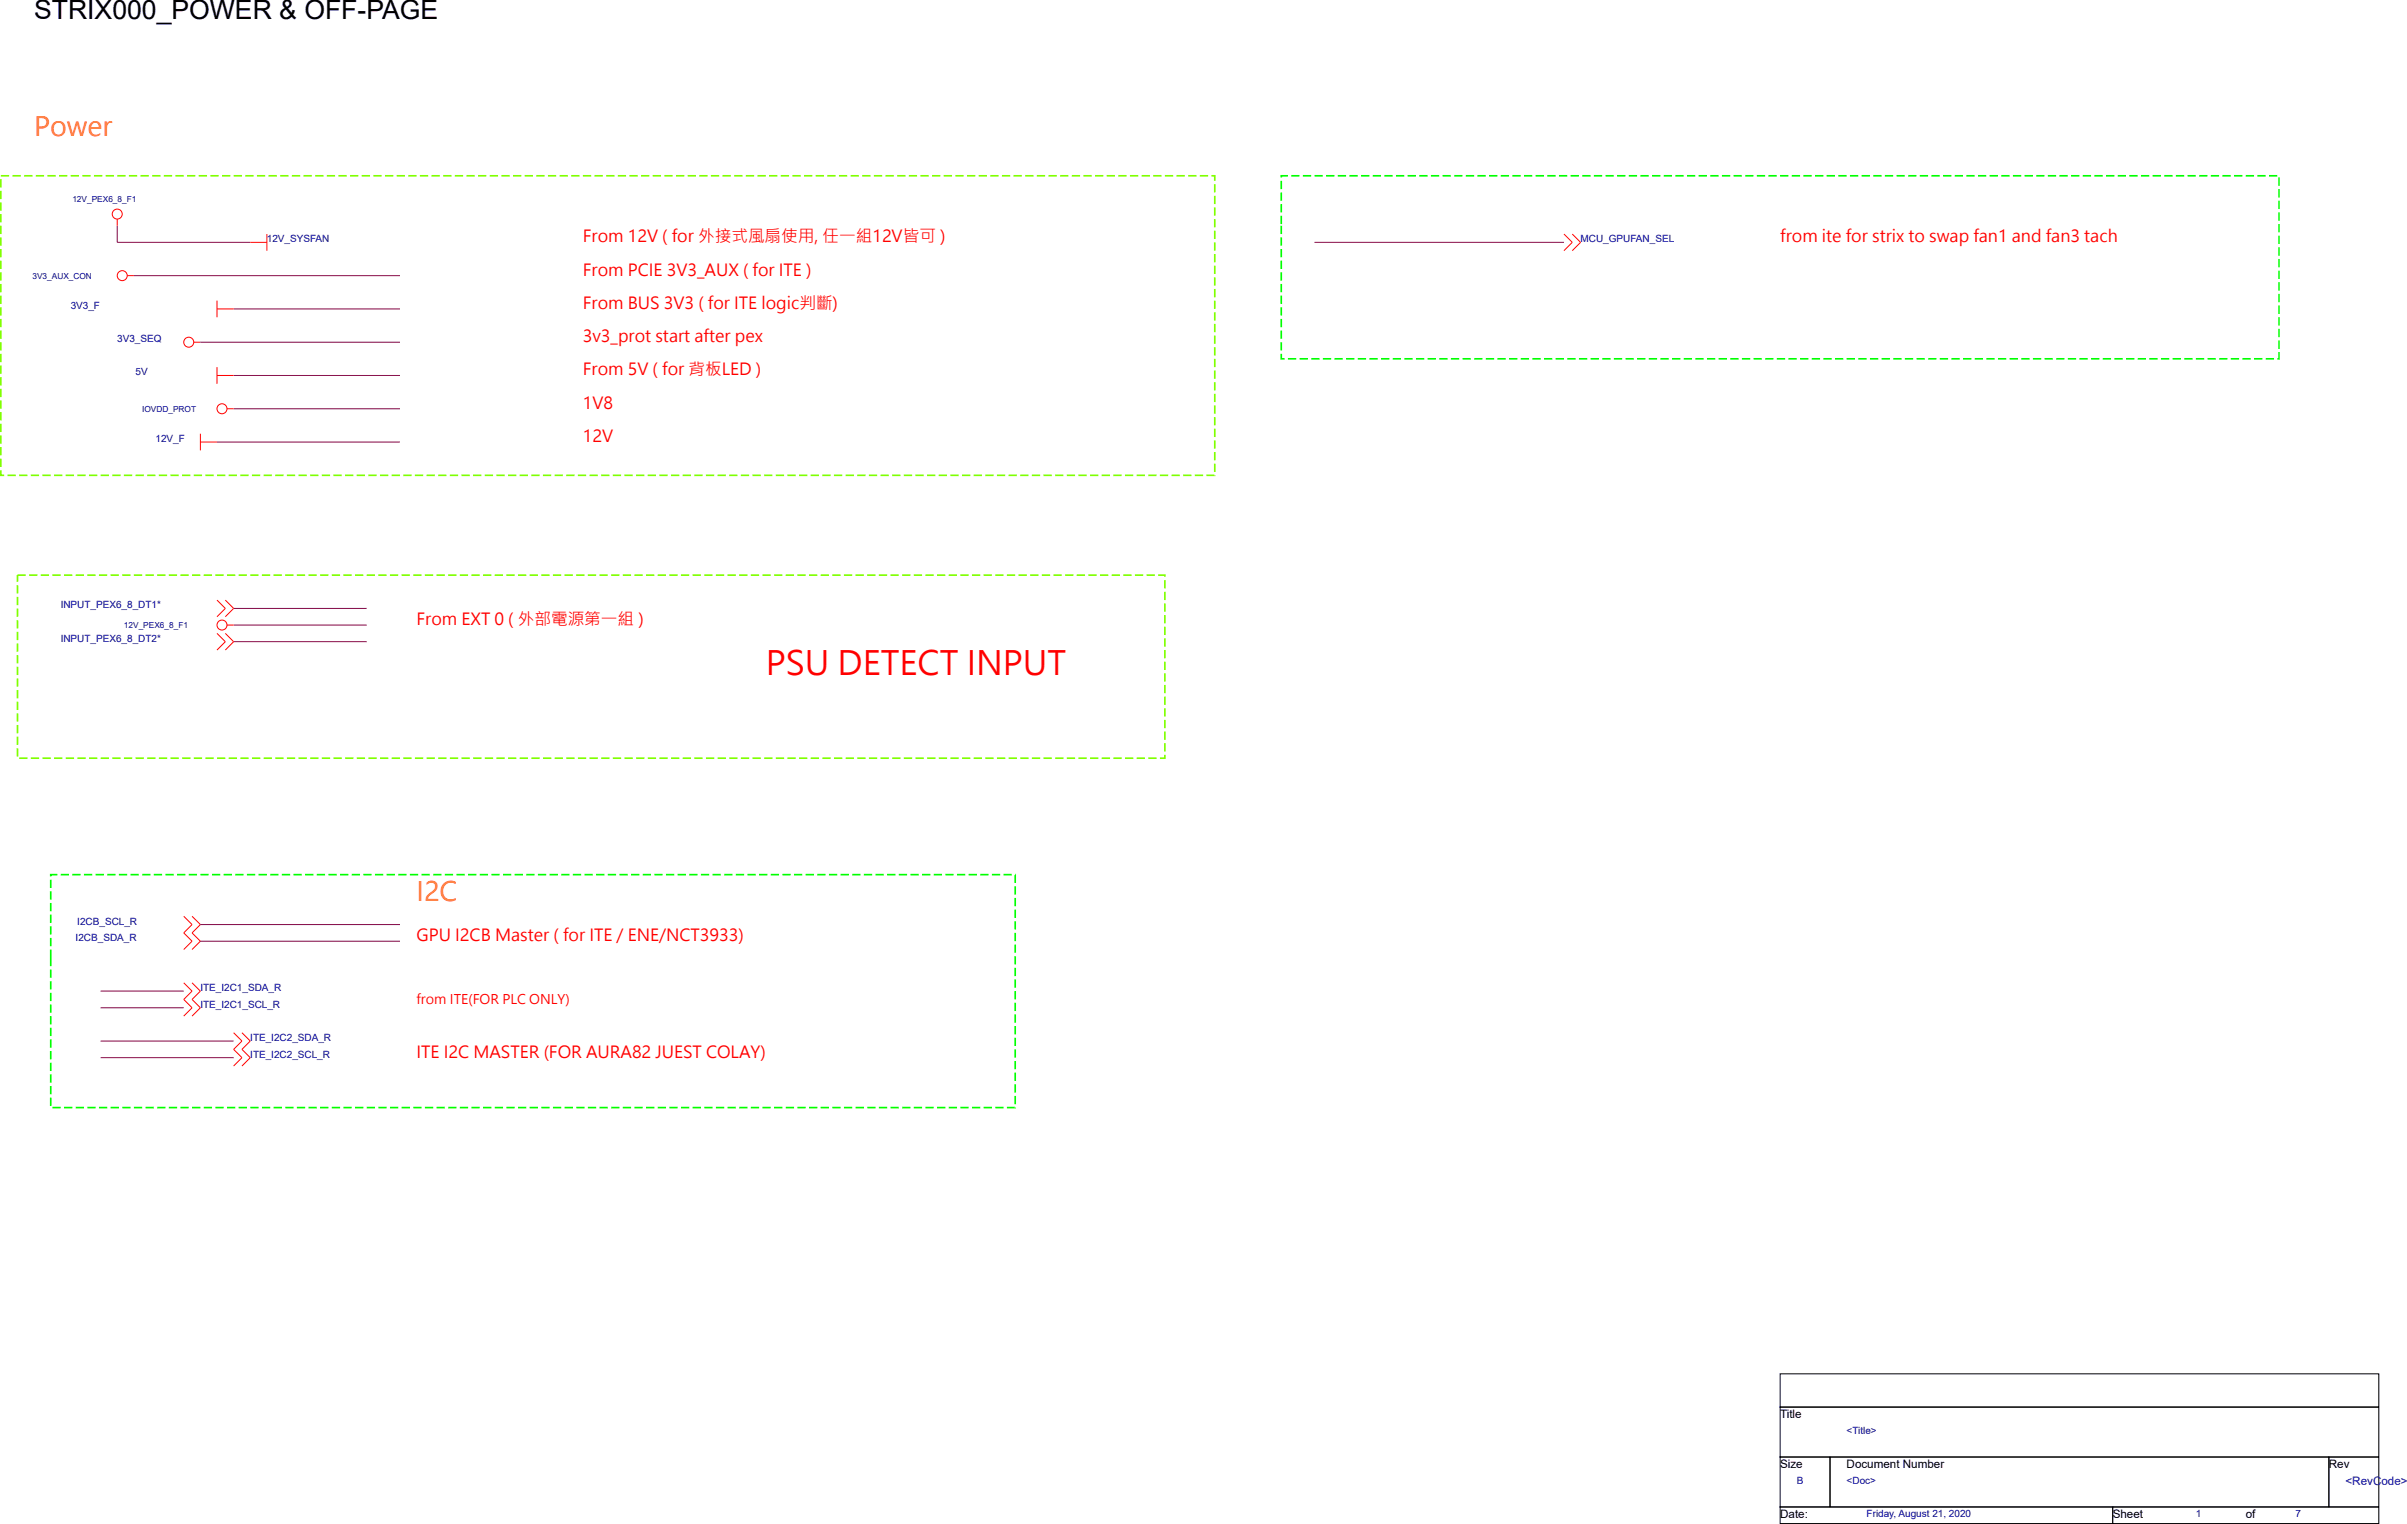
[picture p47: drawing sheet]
<svg xmlns="http://www.w3.org/2000/svg" width="122mm" height="77mm" viewBox="0 0 122 77" stroke-linecap="round" stroke-linejoin="round" font-family="sans-serif">
<defs><g id="words">
<text font-size="1.7" fill="#f00" x="38.9" y="34.3">PSU DETECT INPUT</text>
<text font-size="1.4" x="1.7" y="1">STRIX000_POWER &amp; OFF-PAGE</text>
<g font-size="1.4" fill="#ff8000">
<text x="1.7" y="6.9">Power</text>
<text x="21.2" y="45.7">I2C</text>
</g>
<g font-size=".8" fill="#f00">
<text x="29.6" y="14">From PCIE 3V3_AUX ( for ITE )</text>
<text x="29.6" y="15.7">From BUS 3V3 ( for ITE logic判斷)</text>
<text x="29.6" y="12.3">From 12V ( for 外接式風扇使⽤, 任⼀組12V皆可 )</text>
<text x="29.6" y="17.4">3v3_prot start after pex</text>
<text x="90.4" y="12.3">from ite for strix to swap fan1 and fan3 tach</text>
<text x="29.6" y="19.1">From 5V ( for 背板LED )</text>
<text x="29.6" y="20.7">1V8</text>
<text x="29.6" y="22.4">12V</text>
<text x="21.2" y="31.7">From EXT 0 ( 外部電源第⼀組 )</text>
<text x="21.2" y="47.8">GPU I2CB Master ( for ITE / ENE/NCT3933)</text>
<text x="21.2" y="53.7">ITE I2C MASTER (FOR AURA82 JUEST COLAY)</text>
</g>
<text font-size=".7" fill="#f00" x="21.2" y="51">from ITE(FOR PLC ONLY)</text>
<g font-size=".6">
<text x="90.4" y="72">Title</text>
<text x="90.4" y="74.5">Size</text>
<text x="90.4" y="77">Date:</text>
<text x="93.8" y="74.5">Document Number</text>
<text x="107.3" y="77">Sheet</text>
<text x="114" y="77">of</text>
<text x="118.3" y="74.5">Rev</text>
</g>
<text font-size=".6" fill="#0000a0" x="119.1" y="75.4">&lt;RevCode&gt;</text>
<g font-size=".5" fill="#0000a0">
<text x="3.6" y="15.7">3V3_F</text>
<text x="6" y="17.4">3V3_SEQ</text>
<text x="13.6" y="12.3">12V_SYSFAN</text>
<text x="80.3" y="12.3">MCU_GPUFAN_SEL</text>
<text x="6.9" y="19.1">5V</text>
<text x="7.9" y="22.4">12V_F</text>
<text x="3.1" y="30.9">INPUT_PEX6_8_DT1*</text>
<text x="3.1" y="32.6">INPUT_PEX6_8_DT2*</text>
<text x="3.8" y="47.8">I2CB_SDA_R</text>
<text x="3.9" y="46.9">I2CB_SCL_R</text>
<text x="10.2" y="50.3">ITE_I2C1_SDA_R</text>
<text x="10.2" y="51.1">ITE_I2C1_SCL_R</text>
<text x="12.7" y="52.8">ITE_I2C2_SDA_R</text>
<text x="12.7" y="53.7">ITE_I2C2_SCL_R</text>
<text x="91.2" y="75.3">B</text>
<text x="93.8" y="75.3">&lt;Doc&gt;</text>
<text x="93.8" y="72.8">&lt;Title&gt;</text>
<text x="94.8" y="77">Friday, August 21, 2020</text>
<text x="111.5" y="77">1</text>
<text x="116.6" y="77">7</text>
</g>
<g font-size=".4" fill="#0000a0">
<text x="3.7" y="10.3">12V_PEX6_8_F1</text>
<text x="1.6" y="14.2">3V3_AUX_CON</text>
<text x="7.2" y="20.9">IOVDD_PROT</text>
<text x="6.3" y="31.9">12V_PEX6_8_F1</text>
</g>
</g></defs>
<g fill="none" stroke="#f00" stroke-width=".05">
<path d="M6 11.1v.4M6.5 14h.3M9.8 17.4h.4M11 15.7h.9M11 15.3v.8M11 18.6v.9M11 19.1h.9M12.7 12.3h.9M13.6 11.9v.8M10.2 22.4h.8M10.2 22v.9M11.5 20.7h.4"/>
<path d="M11.5 31.7h.4"/>
<circle cx="6" cy="10.9" r=".25"/>
<circle cx="6.2" cy="14" r=".25"/>
<circle cx="9.6" cy="17.4" r=".25"/>
<circle cx="11.3" cy="20.7" r=".25"/>
<circle cx="11.3" cy="31.7" r=".25"/>
</g>
<g fill="#000" stroke="#f00" stroke-width=".05">
<path d="M79.8 12.3l-.4 .4zM79.4 11.9l.4 .4zM80.3 12.3l-.5 .4zM79.8 11.9l.5 .4zM11 30.5l.4 .4zM11 31.3l.4-.4zM11 32.1l.4 .5zM11 33l.4-.4zM11.9 30.9l-.5 .4zM11.4 30.5l.5 .4zM11.9 32.6l-.5 .4zM11.4 32.1l.5 .5z"/>
<path d="M9.3 46.5l.5 .4zM9.8 46.9l-.5 .4zM9.3 47.3l.5 .5zM9.3 48.2l.5-.4zM9.8 50.3l-.5 .4zM9.3 49.9l.5 .4zM9.3 51.6l.5-.5zM9.3 50.7l.5 .4zM10.2 46.9l-.4 .4zM9.8 46.5l.4 .4zM9.8 48.2l.4-.4zM9.8 47.3l.4 .5z"/>
<path d="M9.8 50.7l.4-.4zM9.8 49.9l.4 .4zM9.8 51.6l.4-.5zM9.8 50.7l.4 .4zM12.3 52.8l-.4 .5zM11.9 52.4l.4 .4zM12.3 53.7l-.4 .4zM11.9 53.3l.4 .4zM12.7 52.8l-.4 .5zM12.3 52.4l.4 .4zM12.7 53.7l-.4 .4zM12.3 53.3l.4 .4z"/>
</g>
<path d="M90.4 69.7h30.4v1.7h-30.4zM90.4 71.4h30.4v2.5h-30.4zM90.4 73.9h2.5v2.6h-2.5zM90.4 76.5h16.9v.8h-16.9zM92.9 73.9h25.4v2.6h-25.4zM107.3 76.5h13.5v.8h-13.5zM118.3 73.9h2.5v2.6h-2.5z" fill="none" stroke="#000" stroke-width=".05"/>
<g fill="none" stroke="#800040" stroke-width=".05">
<path d="M6 11.5v.8h6.7M6.8 14h13.5M10.2 17.4h10.1M11.9 15.7h8.4M11.9 19.1h8.4M66.7 12.3h12.7M11 22.4h9.3M11.9 30.9h6.7M11.9 31.7h6.7M11.9 20.7h8.4M11.9 32.6h6.7M5.1 50.3h4.2"/>
<path d="M5.1 51.1h4.2M5.1 52.8h6.8M5.1 53.7h6.8M10.2 46.9h10.1M10.2 47.8h10.1"/>
</g>
<path d="M65.1 8.9h50.6v9.3h-50.6zM2.6 44.4h49v11.8h-49z" fill="none" stroke="#0f0" stroke-width=".08" stroke-dasharray=".4 .2" stroke-linecap="butt"/>
<path d="M0 8.9h61.7v15.2h-61.7zM.9 29.2h58.3v9.3h-58.3z" fill="none" stroke="#80ff00" stroke-width=".08" stroke-dasharray=".4 .2" stroke-linecap="butt"/>
<use href="#words"/>
</svg>
